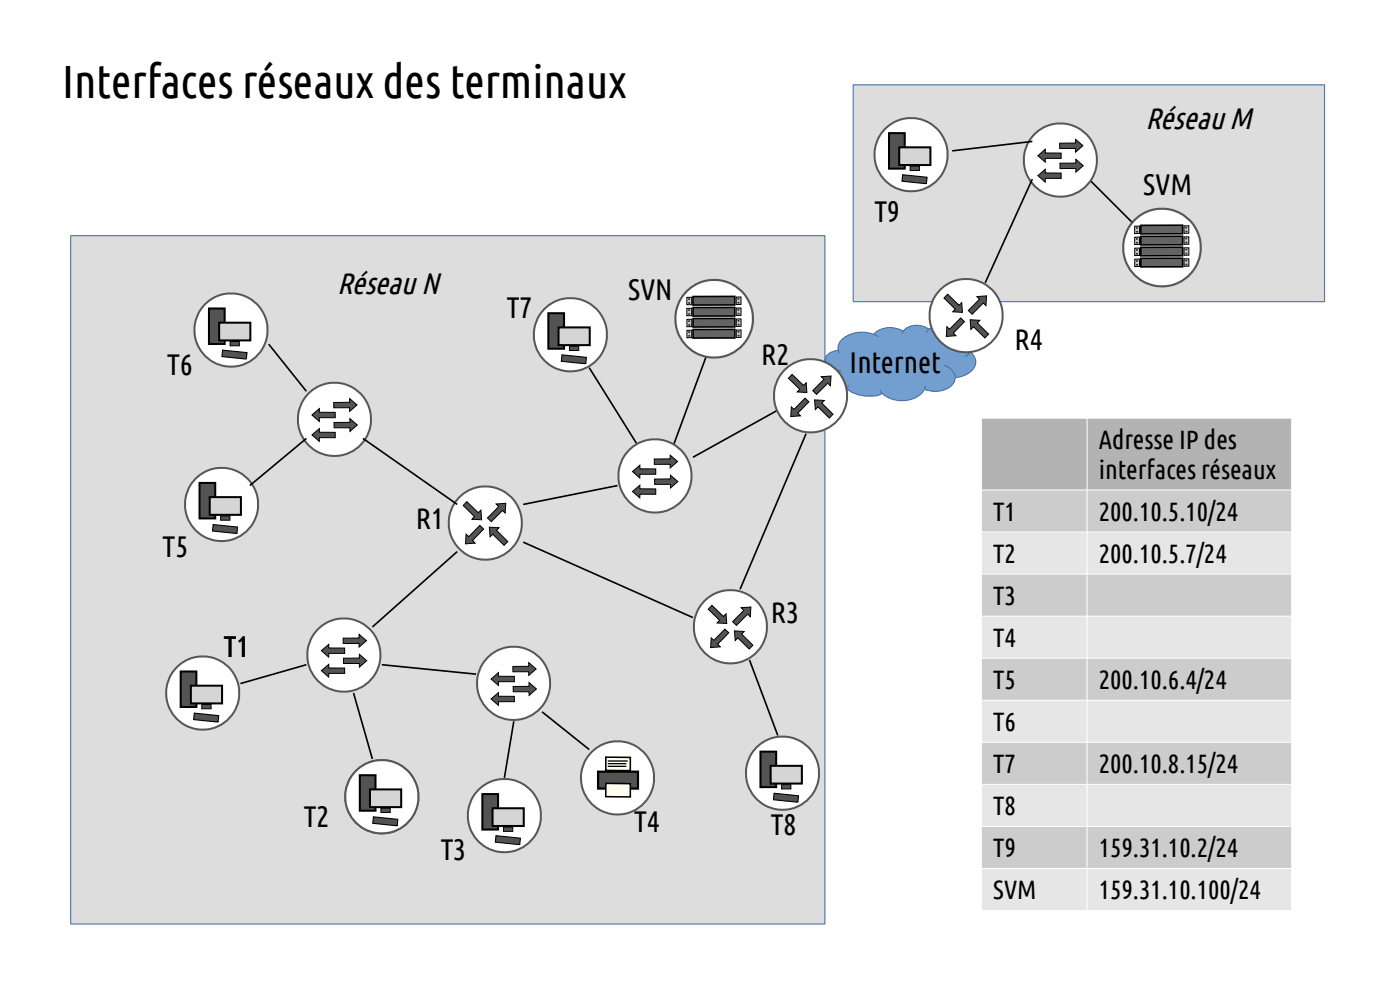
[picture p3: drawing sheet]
<svg xmlns="http://www.w3.org/2000/svg" width="297mm" height="210mm" viewBox="0 0 297 210" stroke-linecap="round" stroke-linejoin="round" font-family="sans-serif">
<defs><g id="words">
<text font-size="9.9" x="13.2" y="20.7">Interfaces réseaux des terminaux</text>
<g font-size="6.6">
<text x="243" y="27.5">Réseau M</text>
<text x="71.5" y="62.4">Réseau N</text>
</g>
<g font-size="6.3">
<text x="242.5" y="41.5">SVM</text>
<text x="185.5" y="47.2">T9</text>
<text x="133.2" y="63.6">SVN</text>
<text x="107.5" y="67.4">T7</text>
<text x="161.5" y="77.4">R2</text>
<text x="215.2" y="74.2">R4</text>
<text x="35.5" y="79.5">T6</text>
<text x="180.2" y="79">Internet</text>
<text x="88.2" y="112.2">R1</text>
<text x="34.5" y="118.2">T5</text>
<text x="163.5" y="132.2">R3</text>
<text x="47.5" y="139.4">T1</text>
<text x="64.5" y="175.4">T2</text>
<text x="134.5" y="176.4">T4</text>
<text x="163.5" y="177.2">T8</text>
<text x="93.5" y="182.4">T3</text>
</g>
<g font-size="5.6">
<text x="233.1" y="95.3">Adresse IP des</text>
<text x="233.1" y="101.6">interfaces réseaux</text>
<text x="210.7" y="110.5">T1</text>
<text x="233.1" y="110.5">200.10.5.10/24</text>
<text x="210.7" y="119.4">T2</text>
<text x="233.1" y="119.4">200.10.5.7/24</text>
<text x="210.7" y="128.3">T3</text>
<text x="210.7" y="137.3">T4</text>
<text x="210.7" y="146.2">T5</text>
<text x="233.1" y="146.2">200.10.6.4/24</text>
<text x="210.7" y="155.1">T6</text>
<text x="210.7" y="164">T7</text>
<text x="233.1" y="164">200.10.8.15/24</text>
<text x="210.7" y="172.9">T8</text>
<text x="210.7" y="181.9">T9</text>
<text x="233.1" y="181.9">159.31.10.2/24</text>
<text x="210.7" y="190.8">SVM</text>
<text x="233.1" y="190.8">159.31.10.100/24</text>
</g>
</g></defs>
<path d="M15 50h160v146h-160z" fill-rule="evenodd" fill="#ddd"/>
<path d="M15 50h160v146h-160z" fill="none" stroke="#3465a4" stroke-width=".21"/>
<circle cx="43" cy="147" r="7.8" fill="#fff"/>
<circle cx="43" cy="147" r="7.8" fill="none" stroke="#555854" stroke-width=".43"/>
<path d="M38.3 142.4h3.4v7.6h-3.4z" fill-rule="evenodd" fill="#535353"/>
<path d="M38.3 142.4h3.4v7.6h-3.4z" fill="none" stroke="#000" stroke-width=".43"/>
<path d="M40.5 145.5h6.6v3.7h-6.6z" fill-rule="evenodd" fill="#d4d5d4"/>
<path d="M40.5 145.5h6.6v3.7h-6.6z" fill="none" stroke="#000" stroke-width=".43"/>
<path d="M41.2 151.3l5.2 .5-.1 1.4-5.2-.6z" fill-rule="evenodd" fill="#535353"/>
<path d="M41.2 151.3l5.2 .5-.1 1.4-5.2-.6z" fill="none" stroke="#000" stroke-width=".23"/>
<path d="M42.8 149.4h2v1h-2z" fill-rule="evenodd" fill="#535353"/>
<path d="M42.8 149.4h2v1h-2z" fill="none" stroke="#000" stroke-width=".21"/>
<path d="M57 73l8 10" fill="none" stroke="#000" stroke-width=".35"/>
<circle cx="73" cy="139" r="7.8" fill="#fff"/>
<circle cx="73" cy="139" r="7.8" fill="none" stroke="#555854" stroke-width=".43"/>
<path d="M72.9 139.6h3.3v-.8l1.6 1.4-1.5 1.3-.1-.8h-3.3z" fill-rule="evenodd" fill="#535353"/>
<path d="M72.9 139.6h3.3v-.8l1.6 1.4-1.5 1.3-.1-.8h-3.3z" fill="none" stroke="#000" stroke-width=".21"/>
<path d="M68.2 138l1.5-1.3 .1 .8h3.3v1.1h-3.3l-.1 .8z" fill-rule="evenodd" fill="#535353"/>
<path d="M68.2 138l1.5-1.3 .1 .8h3.3v1.1h-3.3l-.1 .8z" fill="none" stroke="#000" stroke-width=".21"/>
<path d="M68.2 142.3l1.5-1.4 .1 .8h3.3v1.1h-3.3l-.1 .8z" fill-rule="evenodd" fill="#535353"/>
<path d="M68.2 142.3l1.5-1.4 .1 .8h3.3v1.1h-3.3l-.1 .8z" fill="none" stroke="#000" stroke-width=".21"/>
<path d="M72.8 135.4l3.4-.1v-.7l1.5 1.3-1.5 1.4v-.8h-3.4z" fill-rule="evenodd" fill="#535353"/>
<path d="M72.8 135.4l3.4-.1v-.7l1.5 1.3-1.5 1.4v-.8h-3.4z" fill="none" stroke="#000" stroke-width=".21"/>
<circle cx="103" cy="111" r="7.8" fill="#fff"/>
<circle cx="103" cy="111" r="7.8" fill="none" stroke="#555854" stroke-width=".43"/>
<path d="M98.9 113.3l.5 .5 2.4-2.3 .8 .7-2.4 2.5 .6 .5-2.1 .2z" fill-rule="evenodd" fill="#535353"/>
<path d="M98.9 113.3l.5 .5 2.4-2.3 .8 .7-2.4 2.5 .6 .5-2.1 .2z" fill="none" stroke="#000" stroke-width=".21"/>
<path d="M105.2 106.9l2.1-.1-.1 2-.6-.5-2.4 2.4-.8-.8 2.4-2.4z" fill-rule="evenodd" fill="#535353"/>
<path d="M105.2 106.9l2.1-.1-.1 2-.6-.5-2.4 2.4-.8-.8 2.4-2.4z" fill="none" stroke="#000" stroke-width=".21"/>
<path d="M103.8 111.8l2.1 .2-.6 .5 2.4 2.4-.8 .8-2.4-2.4-.5 .6z" fill-rule="evenodd" fill="#535353"/>
<path d="M103.8 111.8l2.1 .2-.6 .5 2.4 2.4-.8 .8-2.4-2.4-.5 .6z" fill="none" stroke="#000" stroke-width=".21"/>
<path d="M99 106.4l2.5 2.4 .5-.6 .2 2.1-2.1-.2 .5-.5-2.3-2.4z" fill-rule="evenodd" fill="#535353"/>
<path d="M99 106.4l2.5 2.4 .5-.6 .2 2.1-2.1-.2 .5-.5-2.3-2.4z" fill="none" stroke="#000" stroke-width=".21"/>
<circle cx="81" cy="169" r="7.8" fill="#fff"/>
<circle cx="81" cy="169" r="7.8" fill="none" stroke="#555854" stroke-width=".43"/>
<path d="M76.3 164.4h3.4v7.6h-3.4z" fill-rule="evenodd" fill="#535353"/>
<path d="M76.3 164.4h3.4v7.6h-3.4z" fill="none" stroke="#000" stroke-width=".43"/>
<path d="M78.5 167.5h6.6v3.7h-6.6z" fill-rule="evenodd" fill="#d4d5d4"/>
<path d="M78.5 167.5h6.6v3.7h-6.6z" fill="none" stroke="#000" stroke-width=".43"/>
<path d="M79.2 173.3l5.2 .5-.1 1.4-5.2-.6z" fill-rule="evenodd" fill="#535353"/>
<path d="M79.2 173.3l5.2 .5-.1 1.4-5.2-.6z" fill="none" stroke="#000" stroke-width=".23"/>
<path d="M80.8 171.4h2v1h-2z" fill-rule="evenodd" fill="#535353"/>
<path d="M80.8 171.4h2v1h-2z" fill="none" stroke="#000" stroke-width=".21"/>
<circle cx="109" cy="145" r="7.8" fill="#fff"/>
<circle cx="109" cy="145" r="7.8" fill="none" stroke="#555854" stroke-width=".43"/>
<path d="M108.9 145.6h3.3v-.8l1.6 1.4-1.5 1.3-.1-.8h-3.3z" fill-rule="evenodd" fill="#535353"/>
<path d="M108.9 145.6h3.3v-.8l1.6 1.4-1.5 1.3-.1-.8h-3.3z" fill="none" stroke="#000" stroke-width=".21"/>
<path d="M104.2 144l1.5-1.3 .1 .8h3.3v1.1h-3.3l-.1 .8z" fill-rule="evenodd" fill="#535353"/>
<path d="M104.2 144l1.5-1.3 .1 .8h3.3v1.1h-3.3l-.1 .8z" fill="none" stroke="#000" stroke-width=".21"/>
<path d="M104.2 148.3l1.5-1.4 .1 .8h3.3v1.1h-3.3l-.1 .8z" fill-rule="evenodd" fill="#535353"/>
<path d="M104.2 148.3l1.5-1.4 .1 .8h3.3v1.1h-3.3l-.1 .8z" fill="none" stroke="#000" stroke-width=".21"/>
<path d="M108.8 141.4l3.4-.1v-.7l1.5 1.3-1.5 1.4v-.8h-3.4z" fill-rule="evenodd" fill="#535353"/>
<path d="M108.8 141.4l3.4-.1v-.7l1.5 1.3-1.5 1.4v-.8h-3.4z" fill="none" stroke="#000" stroke-width=".21"/>
<circle cx="107" cy="173" r="7.8" fill="#fff"/>
<circle cx="107" cy="173" r="7.8" fill="none" stroke="#555854" stroke-width=".43"/>
<path d="M102.3 168.4h3.4v7.6h-3.4z" fill-rule="evenodd" fill="#535353"/>
<path d="M102.3 168.4h3.4v7.6h-3.4z" fill="none" stroke="#000" stroke-width=".43"/>
<path d="M104.5 171.5h6.6v3.7h-6.6z" fill-rule="evenodd" fill="#d4d5d4"/>
<path d="M104.5 171.5h6.6v3.7h-6.6z" fill="none" stroke="#000" stroke-width=".43"/>
<path d="M105.2 177.3l5.2 .5-.1 1.4-5.2-.6z" fill-rule="evenodd" fill="#535353"/>
<path d="M105.2 177.3l5.2 .5-.1 1.4-5.2-.6z" fill="none" stroke="#000" stroke-width=".23"/>
<path d="M106.8 175.4h2v1h-2z" fill-rule="evenodd" fill="#535353"/>
<path d="M106.8 175.4h2v1h-2z" fill="none" stroke="#000" stroke-width=".21"/>
<circle cx="71" cy="89" r="7.8" fill="#fff"/>
<circle cx="71" cy="89" r="7.8" fill="none" stroke="#555854" stroke-width=".43"/>
<path d="M70.9 89.6h3.3v-.8l1.6 1.4-1.6 1.3v-.8h-3.3z" fill-rule="evenodd" fill="#535353"/>
<path d="M70.9 89.6h3.3v-.8l1.6 1.4-1.6 1.3v-.8h-3.3z" fill="none" stroke="#000" stroke-width=".21"/>
<path d="M66.2 88l1.5-1.3v.8h3.4v1.1h-3.4v.8z" fill-rule="evenodd" fill="#535353"/>
<path d="M66.2 88l1.5-1.3v.8h3.4v1.1h-3.4v.8z" fill="none" stroke="#000" stroke-width=".21"/>
<path d="M66.2 92.3l1.5-1.4v.8h3.4v1.1h-3.4v.8z" fill-rule="evenodd" fill="#535353"/>
<path d="M66.2 92.3l1.5-1.4v.8h3.4v1.1h-3.4v.8z" fill="none" stroke="#000" stroke-width=".21"/>
<path d="M70.8 85.4l3.4-.1v-.7l1.5 1.3-1.5 1.4v-.8h-3.4z" fill-rule="evenodd" fill="#535353"/>
<path d="M70.8 85.4l3.4-.1v-.7l1.5 1.3-1.5 1.4v-.8h-3.4z" fill="none" stroke="#000" stroke-width=".21"/>
<circle cx="47" cy="107" r="7.8" fill="#fff"/>
<circle cx="47" cy="107" r="7.8" fill="none" stroke="#555854" stroke-width=".43"/>
<path d="M42.3 102.4h3.4v7.6h-3.4z" fill-rule="evenodd" fill="#535353"/>
<path d="M42.3 102.4h3.4v7.6h-3.4z" fill="none" stroke="#000" stroke-width=".43"/>
<path d="M44.5 105.5h6.6v3.7h-6.6z" fill-rule="evenodd" fill="#d4d5d4"/>
<path d="M44.5 105.5h6.6v3.7h-6.6z" fill="none" stroke="#000" stroke-width=".43"/>
<path d="M45.2 111.3l5.2 .5-.1 1.4-5.2-.6z" fill-rule="evenodd" fill="#535353"/>
<path d="M45.2 111.3l5.2 .5-.1 1.4-5.2-.6z" fill="none" stroke="#000" stroke-width=".23"/>
<path d="M46.8 109.4h2v1h-2z" fill-rule="evenodd" fill="#535353"/>
<path d="M46.8 109.4h2v1h-2z" fill="none" stroke="#000" stroke-width=".21"/>
<circle cx="49" cy="70" r="7.8" fill="#fff"/>
<circle cx="49" cy="70" r="7.8" fill="none" stroke="#555854" stroke-width=".43"/>
<path d="M44.3 65.4h3.4v7.6h-3.4z" fill-rule="evenodd" fill="#535353"/>
<path d="M44.3 65.4h3.4v7.6h-3.4z" fill="none" stroke="#000" stroke-width=".43"/>
<path d="M46.5 68.5h6.6v3.7h-6.6z" fill-rule="evenodd" fill="#d4d5d4"/>
<path d="M46.5 68.5h6.6v3.7h-6.6z" fill="none" stroke="#000" stroke-width=".43"/>
<path d="M47.2 74.3l5.2 .5-.1 1.4-5.2-.6z" fill-rule="evenodd" fill="#535353"/>
<path d="M47.2 74.3l5.2 .5-.1 1.4-5.2-.6z" fill="none" stroke="#000" stroke-width=".23"/>
<path d="M48.8 72.4h2v1h-2z" fill-rule="evenodd" fill="#535353"/>
<path d="M48.8 72.4h2v1h-2z" fill="none" stroke="#000" stroke-width=".21"/>
<path d="M65 93l-12 10M77 93l20 14M97 117l-18 16M65 141l-14 4M75 147l4 14M81 141l20 2M109 153l-2 12" fill="none" stroke="#000" stroke-width=".35"/>
<circle cx="131" cy="165" r="7.8" fill="#fff"/>
<circle cx="131" cy="165" r="7.8" fill="none" stroke="#555854" stroke-width=".43"/>
<path d="M126.9 163.7h8.4v3.6h-8.4z" fill-rule="evenodd" fill="#535353"/>
<path d="M126.9 163.7h8.4v3.6h-8.4z" fill="none" stroke="#000" stroke-width=".47"/>
<path d="M128.5 160.6l5.2 .1v2.8l-5.2-.1z" fill-rule="evenodd" fill="#ffffef"/>
<path d="M128.5 160.6l5.2 .1v2.8l-5.2-.1z" fill="none" stroke="#000" stroke-width=".33"/>
<path d="M128.9 161.4h4.3" fill="none" stroke="#000" stroke-width=".28"/>
<path d="M128.9 162h4M128.9 162.6h4" fill="none" stroke="#000" stroke-width=".27"/>
<path d="M128.5 166.2h5.2v2.8h-5.2z" fill-rule="evenodd" fill="#ffffef"/>
<path d="M128.5 166.2h5.2v2.8h-5.2z" fill="none" stroke="#000" stroke-width=".33"/>
<path d="M115 151l10 8" fill="none" stroke="#000" stroke-width=".35"/>
<circle cx="139" cy="101" r="7.8" fill="#fff"/>
<circle cx="139" cy="101" r="7.8" fill="none" stroke="#555854" stroke-width=".43"/>
<path d="M138.9 101.6h3.3v-.8l1.6 1.4-1.6 1.3v-.8h-3.3z" fill-rule="evenodd" fill="#535353"/>
<path d="M138.9 101.6h3.3v-.8l1.6 1.4-1.6 1.3v-.8h-3.3z" fill="none" stroke="#000" stroke-width=".21"/>
<path d="M134.2 100l1.5-1.3v.8h3.4v1.1h-3.4v.8z" fill-rule="evenodd" fill="#535353"/>
<path d="M134.2 100l1.5-1.3v.8h3.4v1.1h-3.4v.8z" fill="none" stroke="#000" stroke-width=".21"/>
<path d="M134.2 104.3l1.5-1.4v.8h3.4v1.1h-3.4v.8z" fill-rule="evenodd" fill="#535353"/>
<path d="M134.2 104.3l1.5-1.4v.8h3.4v1.1h-3.4v.8z" fill="none" stroke="#000" stroke-width=".21"/>
<path d="M138.8 97.4l3.4-.1v-.7l1.5 1.3-1.5 1.4v-.8h-3.4z" fill-rule="evenodd" fill="#535353"/>
<path d="M138.8 97.4l3.4-.1v-.7l1.5 1.3-1.5 1.4v-.8h-3.4z" fill="none" stroke="#000" stroke-width=".21"/>
<circle cx="121" cy="71" r="7.8" fill="#fff"/>
<circle cx="121" cy="71" r="7.8" fill="none" stroke="#555854" stroke-width=".43"/>
<path d="M116.3 66.4h3.4v7.6h-3.4z" fill-rule="evenodd" fill="#535353"/>
<path d="M116.3 66.4h3.4v7.6h-3.4z" fill="none" stroke="#000" stroke-width=".43"/>
<path d="M118.5 69.5h6.6v3.7h-6.6z" fill-rule="evenodd" fill="#d4d5d4"/>
<path d="M118.5 69.5h6.6v3.7h-6.6z" fill="none" stroke="#000" stroke-width=".43"/>
<path d="M119.2 75.3l5.2 .5-.1 1.4-5.2-.6z" fill-rule="evenodd" fill="#535353"/>
<path d="M119.2 75.3l5.2 .5-.1 1.4-5.2-.6z" fill="none" stroke="#000" stroke-width=".23"/>
<path d="M120.8 73.4h2v1h-2z" fill-rule="evenodd" fill="#535353"/>
<path d="M120.8 73.4h2v1h-2z" fill="none" stroke="#000" stroke-width=".21"/>
<path d="M125 78l10 16M165 87l-18 10M131 103l-20 4" fill="none" stroke="#000" stroke-width=".35"/>
<circle cx="155" cy="133" r="7.8" fill="#fff"/>
<circle cx="155" cy="133" r="7.8" fill="none" stroke="#555854" stroke-width=".43"/>
<path d="M150.9 135.3l.5 .5 2.4-2.3 .8 .7-2.3 2.5 .5 .5-2 .2z" fill-rule="evenodd" fill="#535353"/>
<path d="M150.9 135.3l.5 .5 2.4-2.3 .8 .7-2.3 2.5 .5 .5-2 .2z" fill="none" stroke="#000" stroke-width=".21"/>
<path d="M157.2 128.9l2.1-.1-.1 2-.6-.5-2.4 2.4-.8-.8 2.4-2.4z" fill-rule="evenodd" fill="#535353"/>
<path d="M157.2 128.9l2.1-.1-.1 2-.6-.5-2.4 2.4-.8-.8 2.4-2.4z" fill="none" stroke="#000" stroke-width=".21"/>
<path d="M155.8 133.8l2.1 .2-.6 .5 2.4 2.4-.8 .8-2.4-2.4-.5 .6z" fill-rule="evenodd" fill="#535353"/>
<path d="M155.8 133.8l2.1 .2-.6 .5 2.4 2.4-.8 .8-2.4-2.4-.5 .6z" fill="none" stroke="#000" stroke-width=".21"/>
<path d="M151 128.4l2.5 2.4 .5-.6 .2 2.1-2.1-.2 .6-.5-2.4-2.4z" fill-rule="evenodd" fill="#535353"/>
<path d="M151 128.4l2.5 2.4 .5-.6 .2 2.1-2.1-.2 .6-.5-2.4-2.4z" fill="none" stroke="#000" stroke-width=".21"/>
<path d="M171 92l-14 33M111 115l36 16" fill="none" stroke="#000" stroke-width=".35"/>
<circle cx="166" cy="164" r="7.8" fill="#fff"/>
<circle cx="166" cy="164" r="7.8" fill="none" stroke="#555854" stroke-width=".43"/>
<path d="M161.3 159.4h3.4v7.6h-3.4z" fill-rule="evenodd" fill="#535353"/>
<path d="M161.3 159.4h3.4v7.6h-3.4z" fill="none" stroke="#000" stroke-width=".43"/>
<path d="M163.5 162.5h6.6v3.7h-6.6z" fill-rule="evenodd" fill="#d4d5d4"/>
<path d="M163.5 162.5h6.6v3.7h-6.6z" fill="none" stroke="#000" stroke-width=".43"/>
<path d="M164.2 168.3l5.2 .5-.1 1.4-5.2-.6z" fill-rule="evenodd" fill="#535353"/>
<path d="M164.2 168.3l5.2 .5-.1 1.4-5.2-.6z" fill="none" stroke="#000" stroke-width=".23"/>
<path d="M165.8 166.4h2v1h-2z" fill-rule="evenodd" fill="#535353"/>
<path d="M165.8 166.4h2v1h-2z" fill="none" stroke="#000" stroke-width=".21"/>
<path d="M159 140l6 16" fill="none" stroke="#000" stroke-width=".35"/>
<path d="M181 18h100v46h-100z" fill-rule="evenodd" fill="#ddd"/>
<path d="M181 18h100v46h-100z" fill="none" stroke="#3465a4" stroke-width=".21"/>
<path d="M178.8 71.9a6.7 6.7 0 0 1 6.5-1 5.1 5.1 0 0 1 6.3-.6 4.1 4.1 0 0 1 5.4-.4 4.6 4.6 0 0 1 6.1 .6l.2 .5a2.86 2.86 0 0 1 2.8 3.2l-.2 .5a2.53 2.53 0 0 1-.2 4.3 6.2 6.2 0 0 1-3.1 1.1 3.3 3.3 0 0 1-3.4 2.9l-1.8-.1-1.3-.3a5.8 5.8 0 0 1-6.8 2.1l-1.2-.5-.9-.7-.4 .1a7.5 7.5 0 0 1-7.5-1.5 3.3 3.3 0 0 1-3.5-1.7 1.8 1.8 0 0 1 .8-2 1.91 1.91 0 0 1-1.6-1.9 1.91 1.91 0 0 1 1.6-1.9l1.3-.3a2.32 2.32 0 0 1 .9-2.4z" fill-rule="evenodd" fill="#729fcf"/>
<path d="M176.6 78.4l1 .2 .9 .1M177.9 74.3l.2 .6M178.8 71.9a6.7 6.7 0 0 1 6.5-1 5.1 5.1 0 0 1 6.3-.6 4.1 4.1 0 0 1 5.4-.4 4.6 4.6 0 0 1 6.1 .6l.2 .5a2.86 2.86 0 0 1 2.8 3.2l-.2 .5a2.53 2.53 0 0 1-.2 4.3 6.2 6.2 0 0 1-3.1 1.1 3.3 3.3 0 0 1-3.4 2.9l-1.8-.1-1.3-.3a5.8 5.8 0 0 1-6.8 2.1l-1.2-.5-.9-.7-.4 .1a7.5 7.5 0 0 1-7.5-1.5 3.3 3.3 0 0 1-3.5-1.7 1.8 1.8 0 0 1 .8-2 1.91 1.91 0 0 1-1.6-1.9 1.91 1.91 0 0 1 1.6-1.9l1.3-.3a2.32 2.32 0 0 1 .9-2.4zM185.3 70.9l1.1 .6M191.6 70.3l-.3 .5M197 69.9l-.5 .6M200.2 77.5a3.1 3.1 0 0 1 2.5 2.6M203.3 71l.1 .5M205.9 74.7l-1.1 1M180.1 81.9l-.8 .2M186.6 82.8l.6 .7M196.3 81.9l-.2 .7" fill="none" stroke="#3465a4" stroke-width=".21"/>
<circle cx="172" cy="84" r="7.8" fill="#fff"/>
<circle cx="172" cy="84" r="7.8" fill="none" stroke="#555854" stroke-width=".43"/>
<path d="M167.9 86.3l.5 .5 2.4-2.3 .8 .7-2.3 2.5 .5 .5-2 .2z" fill-rule="evenodd" fill="#535353"/>
<path d="M167.9 86.3l.5 .5 2.4-2.3 .8 .7-2.3 2.5 .5 .5-2 .2z" fill="none" stroke="#000" stroke-width=".21"/>
<path d="M174.2 79.9l2.1-.1-.1 2-.6-.5-2.4 2.4-.8-.8 2.4-2.4z" fill-rule="evenodd" fill="#535353"/>
<path d="M174.2 79.9l2.1-.1-.1 2-.6-.5-2.4 2.4-.8-.8 2.4-2.4z" fill="none" stroke="#000" stroke-width=".21"/>
<path d="M172.8 84.8l2.1 .2-.6 .5 2.4 2.4-.8 .8-2.4-2.4-.5 .6z" fill-rule="evenodd" fill="#535353"/>
<path d="M172.8 84.8l2.1 .2-.6 .5 2.4 2.4-.8 .8-2.4-2.4-.5 .6z" fill="none" stroke="#000" stroke-width=".21"/>
<path d="M168 79.4l2.5 2.4 .5-.6 .2 2.1-2.1-.2 .6-.5-2.4-2.4z" fill-rule="evenodd" fill="#535353"/>
<path d="M168 79.4l2.5 2.4 .5-.6 .2 2.1-2.1-.2 .6-.5-2.4-2.4z" fill="none" stroke="#000" stroke-width=".21"/>
<path d="M231 38l10 10" fill="none" stroke="#000" stroke-width=".35"/>
<circle cx="225" cy="34" r="7.8" fill="#fff"/>
<circle cx="225" cy="34" r="7.8" fill="none" stroke="#555854" stroke-width=".43"/>
<path d="M224.9 34.6h3.3v-.8l1.6 1.4-1.5 1.3-.1-.8h-3.3z" fill-rule="evenodd" fill="#535353"/>
<path d="M224.9 34.6h3.3v-.8l1.6 1.4-1.5 1.3-.1-.8h-3.3z" fill="none" stroke="#000" stroke-width=".21"/>
<path d="M220.2 33l1.5-1.3 .1 .8h3.3v1.1h-3.3l-.1 .8z" fill-rule="evenodd" fill="#535353"/>
<path d="M220.2 33l1.5-1.3 .1 .8h3.3v1.1h-3.3l-.1 .8z" fill="none" stroke="#000" stroke-width=".21"/>
<path d="M220.2 37.3l1.5-1.4 .1 .8h3.3v1.1h-3.3l-.1 .8z" fill-rule="evenodd" fill="#535353"/>
<path d="M220.2 37.3l1.5-1.4 .1 .8h3.3v1.1h-3.3l-.1 .8z" fill="none" stroke="#000" stroke-width=".21"/>
<path d="M224.8 30.4l3.4-.1v-.7l1.5 1.3-1.5 1.4v-.8h-3.4z" fill-rule="evenodd" fill="#535353"/>
<path d="M224.8 30.4l3.4-.1v-.7l1.5 1.3-1.5 1.4v-.8h-3.4z" fill="none" stroke="#000" stroke-width=".21"/>
<circle cx="193.3" cy="32.8" r="7.8" fill="#fff"/>
<circle cx="193.3" cy="32.8" r="7.8" fill="none" stroke="#555854" stroke-width=".43"/>
<path d="M188.6 28.2h3.3v7.6h-3.3z" fill-rule="evenodd" fill="#535353"/>
<path d="M188.6 28.2h3.3v7.6h-3.3z" fill="none" stroke="#000" stroke-width=".43"/>
<path d="M190.8 31.3h6.6v3.7h-6.6z" fill-rule="evenodd" fill="#d4d5d4"/>
<path d="M190.8 31.3h6.6v3.7h-6.6z" fill="none" stroke="#000" stroke-width=".43"/>
<path d="M191.5 37.1l5.2 .5-.2 1.4-5.2-.6z" fill-rule="evenodd" fill="#535353"/>
<path d="M191.5 37.1l5.2 .5-.2 1.4-5.2-.6z" fill="none" stroke="#000" stroke-width=".23"/>
<path d="M193.1 35.2h2v1h-2z" fill-rule="evenodd" fill="#535353"/>
<path d="M193.1 35.2h2v1h-2z" fill="none" stroke="#000" stroke-width=".21"/>
<path d="M219 38l-10 22M219 30l-17 2" fill="none" stroke="#000" stroke-width=".35"/>
<circle cx="205" cy="67" r="7.8" fill="#fff"/>
<circle cx="205" cy="67" r="7.8" fill="none" stroke="#555854" stroke-width=".43"/>
<path d="M200.9 69.3l.5 .5 2.4-2.3 .8 .7-2.4 2.5 .6 .5-2.1 .2z" fill-rule="evenodd" fill="#535353"/>
<path d="M200.9 69.3l.5 .5 2.4-2.3 .8 .7-2.4 2.5 .6 .5-2.1 .2z" fill="none" stroke="#000" stroke-width=".21"/>
<path d="M207.2 62.9l2.1-.1-.1 2-.6-.5-2.4 2.4-.8-.8 2.4-2.4z" fill-rule="evenodd" fill="#535353"/>
<path d="M207.2 62.9l2.1-.1-.1 2-.6-.5-2.4 2.4-.8-.8 2.4-2.4z" fill="none" stroke="#000" stroke-width=".21"/>
<path d="M205.8 67.8l2.1 .2-.6 .5 2.4 2.4-.8 .8-2.4-2.4-.5 .6z" fill-rule="evenodd" fill="#535353"/>
<path d="M205.8 67.8l2.1 .2-.6 .5 2.4 2.4-.8 .8-2.4-2.4-.5 .6z" fill="none" stroke="#000" stroke-width=".21"/>
<path d="M201 62.4l2.5 2.4 .5-.6 .2 2.1-2.1-.2 .6-.5-2.4-2.4z" fill-rule="evenodd" fill="#535353"/>
<path d="M201 62.4l2.5 2.4 .5-.6 .2 2.1-2.1-.2 .6-.5-2.4-2.4z" fill="none" stroke="#000" stroke-width=".21"/>
<circle cx="81" cy="169" r="7.8" fill="#fff"/>
<circle cx="81" cy="169" r="7.8" fill="none" stroke="#555854" stroke-width=".43"/>
<path d="M76.3 164.4h3.4v7.6h-3.4z" fill-rule="evenodd" fill="#535353"/>
<path d="M76.3 164.4h3.4v7.6h-3.4z" fill="none" stroke="#000" stroke-width=".43"/>
<path d="M78.5 167.5h6.6v3.7h-6.6z" fill-rule="evenodd" fill="#d4d5d4"/>
<path d="M78.5 167.5h6.6v3.7h-6.6z" fill="none" stroke="#000" stroke-width=".43"/>
<path d="M79.2 173.3l5.2 .5-.1 1.4-5.2-.6z" fill-rule="evenodd" fill="#535353"/>
<path d="M79.2 173.3l5.2 .5-.1 1.4-5.2-.6z" fill="none" stroke="#000" stroke-width=".23"/>
<path d="M80.8 171.4h2v1h-2z" fill-rule="evenodd" fill="#535353"/>
<path d="M80.8 171.4h2v1h-2z" fill="none" stroke="#000" stroke-width=".21"/>
<g fill="#b3b3b3">
<path d="M208.2 88.7h22.4v15.2h-22.4z" fill-rule="evenodd"/>
<path d="M230.6 88.7h43.4v15.2h-43.4z" fill-rule="evenodd"/>
</g>
<g fill="#ccc">
<path d="M208.2 103.9h22.4v9h-22.4z" fill-rule="evenodd"/>
<path d="M230.6 103.9h43.4v9h-43.4z" fill-rule="evenodd"/>
</g>
<g fill="#e6e6e6">
<path d="M208.2 112.9h22.4v8.9h-22.4z" fill-rule="evenodd"/>
<path d="M230.6 112.9h43.4v8.9h-43.4z" fill-rule="evenodd"/>
</g>
<g fill="#ccc">
<path d="M208.2 121.8h22.4v8.9h-22.4z" fill-rule="evenodd"/>
<path d="M230.6 121.8h43.4v8.9h-43.4z" fill-rule="evenodd"/>
</g>
<g fill="#e6e6e6">
<path d="M208.2 130.7h22.4v8.9h-22.4z" fill-rule="evenodd"/>
<path d="M230.6 130.7h43.4v8.9h-43.4z" fill-rule="evenodd"/>
</g>
<g fill="#ccc">
<path d="M208.2 139.6h22.4v8.9h-22.4z" fill-rule="evenodd"/>
<path d="M230.6 139.6h43.4v8.9h-43.4z" fill-rule="evenodd"/>
</g>
<g fill="#e6e6e6">
<path d="M208.2 148.5h22.4v9h-22.4z" fill-rule="evenodd"/>
<path d="M230.6 148.5h43.4v9h-43.4z" fill-rule="evenodd"/>
</g>
<g fill="#ccc">
<path d="M208.2 157.5h22.4v8.9h-22.4z" fill-rule="evenodd"/>
<path d="M230.6 157.5h43.4v8.9h-43.4z" fill-rule="evenodd"/>
</g>
<g fill="#e6e6e6">
<path d="M208.2 166.4h22.4v8.9h-22.4z" fill-rule="evenodd"/>
<path d="M230.6 166.4h43.4v8.9h-43.4z" fill-rule="evenodd"/>
</g>
<g fill="#ccc">
<path d="M208.2 175.3h22.4v8.9h-22.4z" fill-rule="evenodd"/>
<path d="M230.6 175.3h43.4v8.9h-43.4z" fill-rule="evenodd"/>
</g>
<g fill="#e6e6e6">
<path d="M208.2 184.2h22.4v8.9h-22.4z" fill-rule="evenodd"/>
<path d="M230.6 184.2h43.4v8.9h-43.4z" fill-rule="evenodd"/>
</g>
<g fill="none" stroke="#fff" stroke-width=".21">
<path d="M208.2 88.7h65.8M208.2 88.7v104.5M230.6 88.7v104.5M274 88.7v104.5l-65.8-.1M208.2 103.9h65.8M208.2 112.9h65.8M208.2 121.8h65.8M208.2 130.7h65.8M208.2 139.6h65.8M208.2 148.5h65.8M208.2 157.5h65.8M208.2 166.4h65.8"/>
<path d="M208.2 175.3h65.8M208.2 184.2h65.8"/>
</g>
<circle cx="246.5" cy="52.5" r="8.2" fill="#fff"/>
<circle cx="246.5" cy="52.5" r="8.2" fill="none" stroke="#555854" stroke-width=".45"/>
<path d="M242 54.8h8.9v1.8h-8.9z" fill-rule="evenodd" fill="#646464"/>
<path d="M242 54.8h8.9v1.8h-8.9z" fill="none" stroke="#000" stroke-width=".34"/>
<path d="M240.7 55h1v1.5l-1 .1z" fill-rule="evenodd" fill="#c8c8c8"/>
<path d="M240.7 55h1v1.5l-1 .1z" fill="none" stroke="#000" stroke-width=".21"/>
<circle cx="241.2" cy="55.3" r=".11" fill="#1e1e1e"/>
<circle cx="241.2" cy="55.3" r=".11" fill="none" stroke="#282828" stroke-width=".21"/>
<circle cx="241.2" cy="56.2" r=".1" fill="#1e1e1e"/>
<circle cx="241.2" cy="56.2" r=".1" fill="none" stroke="#282828" stroke-width=".21"/>
<path d="M251.2 54.9h1v1.6h-1z" fill-rule="evenodd" fill="#c8c8c8"/>
<path d="M251.2 54.9h1v1.6h-1z" fill="none" stroke="#000" stroke-width=".21"/>
<circle cx="251.7" cy="55.3" r=".1" fill="#1e1e1e"/>
<circle cx="251.7" cy="55.3" r=".1" fill="none" stroke="#282828" stroke-width=".21"/>
<circle cx="251.7" cy="56.1" r=".1" fill="#1e1e1e"/>
<circle cx="251.7" cy="56.1" r=".1" fill="none" stroke="#282828" stroke-width=".21"/>
<path d="M242 52.5l8.9-.1v1.9h-8.9z" fill-rule="evenodd" fill="#646464"/>
<path d="M242 52.5l8.9-.1v1.9h-8.9z" fill="none" stroke="#000" stroke-width=".34"/>
<path d="M240.7 52.6h1v1.6h-1z" fill-rule="evenodd" fill="#c8c8c8"/>
<path d="M240.7 52.6h1v1.6h-1z" fill="none" stroke="#000" stroke-width=".21"/>
<circle cx="241.2" cy="53" r=".1" fill="#1e1e1e"/>
<circle cx="241.2" cy="53" r=".1" fill="none" stroke="#282828" stroke-width=".21"/>
<circle cx="241.2" cy="53.8" r=".1" fill="#1e1e1e"/>
<circle cx="241.2" cy="53.8" r=".1" fill="none" stroke="#282828" stroke-width=".21"/>
<path d="M251.2 52.6h1v1.5l-1 .1z" fill-rule="evenodd" fill="#c8c8c8"/>
<path d="M251.2 52.6h1v1.5l-1 .1z" fill="none" stroke="#000" stroke-width=".21"/>
<circle cx="251.7" cy="52.9" r=".11" fill="#1e1e1e"/>
<circle cx="251.7" cy="52.9" r=".11" fill="none" stroke="#282828" stroke-width=".21"/>
<circle cx="251.7" cy="53.8" r=".1" fill="#1e1e1e"/>
<circle cx="251.7" cy="53.8" r=".1" fill="none" stroke="#282828" stroke-width=".21"/>
<path d="M242 50.1h8.9v1.8l-8.9 .1z" fill-rule="evenodd" fill="#646464"/>
<path d="M242 50.1h8.9v1.8l-8.9 .1z" fill="none" stroke="#000" stroke-width=".34"/>
<path d="M240.7 50.3h1v1.6h-1z" fill-rule="evenodd" fill="#c8c8c8"/>
<path d="M240.7 50.3h1v1.6h-1z" fill="none" stroke="#000" stroke-width=".21"/>
<circle cx="241.2" cy="50.7" r=".1" fill="#1e1e1e"/>
<circle cx="241.2" cy="50.7" r=".1" fill="none" stroke="#282828" stroke-width=".21"/>
<circle cx="241.2" cy="51.5" r=".1" fill="#1e1e1e"/>
<circle cx="241.2" cy="51.5" r=".1" fill="none" stroke="#282828" stroke-width=".21"/>
<path d="M251.2 50.3l1-.1v1.6h-1z" fill-rule="evenodd" fill="#c8c8c8"/>
<path d="M251.2 50.3l1-.1v1.6h-1z" fill="none" stroke="#000" stroke-width=".21"/>
<circle cx="251.7" cy="50.6" r=".1" fill="#1e1e1e"/>
<circle cx="251.7" cy="50.6" r=".1" fill="none" stroke="#282828" stroke-width=".21"/>
<circle cx="251.7" cy="51.4" r=".1" fill="#1e1e1e"/>
<circle cx="251.7" cy="51.4" r=".1" fill="none" stroke="#282828" stroke-width=".21"/>
<path d="M242 47.8h8.9v1.8h-8.9z" fill-rule="evenodd" fill="#646464"/>
<path d="M242 47.8h8.9v1.8h-8.9z" fill="none" stroke="#000" stroke-width=".34"/>
<path d="M240.7 48h1v1.5l-1 .1z" fill-rule="evenodd" fill="#c8c8c8"/>
<path d="M240.7 48h1v1.5l-1 .1z" fill="none" stroke="#000" stroke-width=".21"/>
<circle cx="241.2" cy="48.4" r=".1" fill="#1e1e1e"/>
<circle cx="241.2" cy="48.4" r=".1" fill="none" stroke="#282828" stroke-width=".21"/>
<circle cx="241.2" cy="49.2" r=".1" fill="#1e1e1e"/>
<circle cx="241.2" cy="49.2" r=".1" fill="none" stroke="#282828" stroke-width=".21"/>
<path d="M251.2 47.9h1v1.6h-1z" fill-rule="evenodd" fill="#c8c8c8"/>
<path d="M251.2 47.9h1v1.6h-1z" fill="none" stroke="#000" stroke-width=".21"/>
<circle cx="251.7" cy="48.3" r=".1" fill="#1e1e1e"/>
<circle cx="251.7" cy="48.3" r=".1" fill="none" stroke="#282828" stroke-width=".21"/>
<circle cx="251.7" cy="49.1" r=".1" fill="#1e1e1e"/>
<circle cx="251.7" cy="49.1" r=".1" fill="none" stroke="#282828" stroke-width=".21"/>
<path d="M150 75.1l-7 19" fill="none" stroke="#000" stroke-width=".35"/>
<circle cx="151.5" cy="67.6" r="8.2" fill="#fff"/>
<circle cx="151.5" cy="67.6" r="8.2" fill="none" stroke="#555854" stroke-width=".45"/>
<path d="M147 69.9h8.9v1.8h-8.9z" fill-rule="evenodd" fill="#646464"/>
<path d="M147 69.9h8.9v1.8h-8.9z" fill="none" stroke="#000" stroke-width=".34"/>
<path d="M145.7 70.1h1v1.5l-1 .1z" fill-rule="evenodd" fill="#c8c8c8"/>
<path d="M145.7 70.1h1v1.5l-1 .1z" fill="none" stroke="#000" stroke-width=".21"/>
<circle cx="146.2" cy="70.4" r=".11" fill="#1e1e1e"/>
<circle cx="146.2" cy="70.4" r=".11" fill="none" stroke="#282828" stroke-width=".21"/>
<circle cx="146.2" cy="71.3" r=".1" fill="#1e1e1e"/>
<circle cx="146.2" cy="71.3" r=".1" fill="none" stroke="#282828" stroke-width=".21"/>
<path d="M156.2 70h1v1.6h-1z" fill-rule="evenodd" fill="#c8c8c8"/>
<path d="M156.2 70h1v1.6h-1z" fill="none" stroke="#000" stroke-width=".21"/>
<circle cx="156.7" cy="70.4" r=".1" fill="#1e1e1e"/>
<circle cx="156.7" cy="70.4" r=".1" fill="none" stroke="#282828" stroke-width=".21"/>
<circle cx="156.7" cy="71.2" r=".1" fill="#1e1e1e"/>
<circle cx="156.7" cy="71.2" r=".1" fill="none" stroke="#282828" stroke-width=".21"/>
<path d="M147 67.6l8.9-.1v1.9h-8.9z" fill-rule="evenodd" fill="#646464"/>
<path d="M147 67.6l8.9-.1v1.9h-8.9z" fill="none" stroke="#000" stroke-width=".34"/>
<path d="M145.7 67.7h1v1.6h-1z" fill-rule="evenodd" fill="#c8c8c8"/>
<path d="M145.7 67.7h1v1.6h-1z" fill="none" stroke="#000" stroke-width=".21"/>
<circle cx="146.2" cy="68.1" r=".1" fill="#1e1e1e"/>
<circle cx="146.2" cy="68.1" r=".1" fill="none" stroke="#282828" stroke-width=".21"/>
<circle cx="146.2" cy="68.9" r=".1" fill="#1e1e1e"/>
<circle cx="146.2" cy="68.9" r=".1" fill="none" stroke="#282828" stroke-width=".21"/>
<path d="M156.2 67.7h1v1.5l-1 .1z" fill-rule="evenodd" fill="#c8c8c8"/>
<path d="M156.2 67.7h1v1.5l-1 .1z" fill="none" stroke="#000" stroke-width=".21"/>
<circle cx="156.7" cy="68" r=".11" fill="#1e1e1e"/>
<circle cx="156.7" cy="68" r=".11" fill="none" stroke="#282828" stroke-width=".21"/>
<circle cx="156.7" cy="68.9" r=".1" fill="#1e1e1e"/>
<circle cx="156.7" cy="68.9" r=".1" fill="none" stroke="#282828" stroke-width=".21"/>
<path d="M147 65.2h8.9v1.8l-8.9 .1z" fill-rule="evenodd" fill="#646464"/>
<path d="M147 65.2h8.9v1.8l-8.9 .1z" fill="none" stroke="#000" stroke-width=".34"/>
<path d="M145.7 65.4h1v1.6h-1z" fill-rule="evenodd" fill="#c8c8c8"/>
<path d="M145.7 65.4h1v1.6h-1z" fill="none" stroke="#000" stroke-width=".21"/>
<circle cx="146.2" cy="65.8" r=".1" fill="#1e1e1e"/>
<circle cx="146.2" cy="65.8" r=".1" fill="none" stroke="#282828" stroke-width=".21"/>
<circle cx="146.2" cy="66.6" r=".1" fill="#1e1e1e"/>
<circle cx="146.2" cy="66.6" r=".1" fill="none" stroke="#282828" stroke-width=".21"/>
<path d="M156.2 65.4l1-.1v1.6h-1z" fill-rule="evenodd" fill="#c8c8c8"/>
<path d="M156.2 65.4l1-.1v1.6h-1z" fill="none" stroke="#000" stroke-width=".21"/>
<circle cx="156.7" cy="65.7" r=".1" fill="#1e1e1e"/>
<circle cx="156.7" cy="65.7" r=".1" fill="none" stroke="#282828" stroke-width=".21"/>
<circle cx="156.7" cy="66.5" r=".1" fill="#1e1e1e"/>
<circle cx="156.7" cy="66.5" r=".1" fill="none" stroke="#282828" stroke-width=".21"/>
<path d="M147 62.9h8.9v1.8h-8.9z" fill-rule="evenodd" fill="#646464"/>
<path d="M147 62.9h8.9v1.8h-8.9z" fill="none" stroke="#000" stroke-width=".34"/>
<path d="M145.7 63.1h1v1.5l-1 .1z" fill-rule="evenodd" fill="#c8c8c8"/>
<path d="M145.7 63.1h1v1.5l-1 .1z" fill="none" stroke="#000" stroke-width=".21"/>
<circle cx="146.2" cy="63.5" r=".1" fill="#1e1e1e"/>
<circle cx="146.2" cy="63.5" r=".1" fill="none" stroke="#282828" stroke-width=".21"/>
<circle cx="146.2" cy="64.3" r=".1" fill="#1e1e1e"/>
<circle cx="146.2" cy="64.3" r=".1" fill="none" stroke="#282828" stroke-width=".21"/>
<path d="M156.2 63h1v1.6h-1z" fill-rule="evenodd" fill="#c8c8c8"/>
<path d="M156.2 63h1v1.6h-1z" fill="none" stroke="#000" stroke-width=".21"/>
<circle cx="156.7" cy="63.4" r=".1" fill="#1e1e1e"/>
<circle cx="156.7" cy="63.4" r=".1" fill="none" stroke="#282828" stroke-width=".21"/>
<circle cx="156.7" cy="64.2" r=".1" fill="#1e1e1e"/>
<circle cx="156.7" cy="64.2" r=".1" fill="none" stroke="#282828" stroke-width=".21"/>
<use href="#words"/>
</svg>
